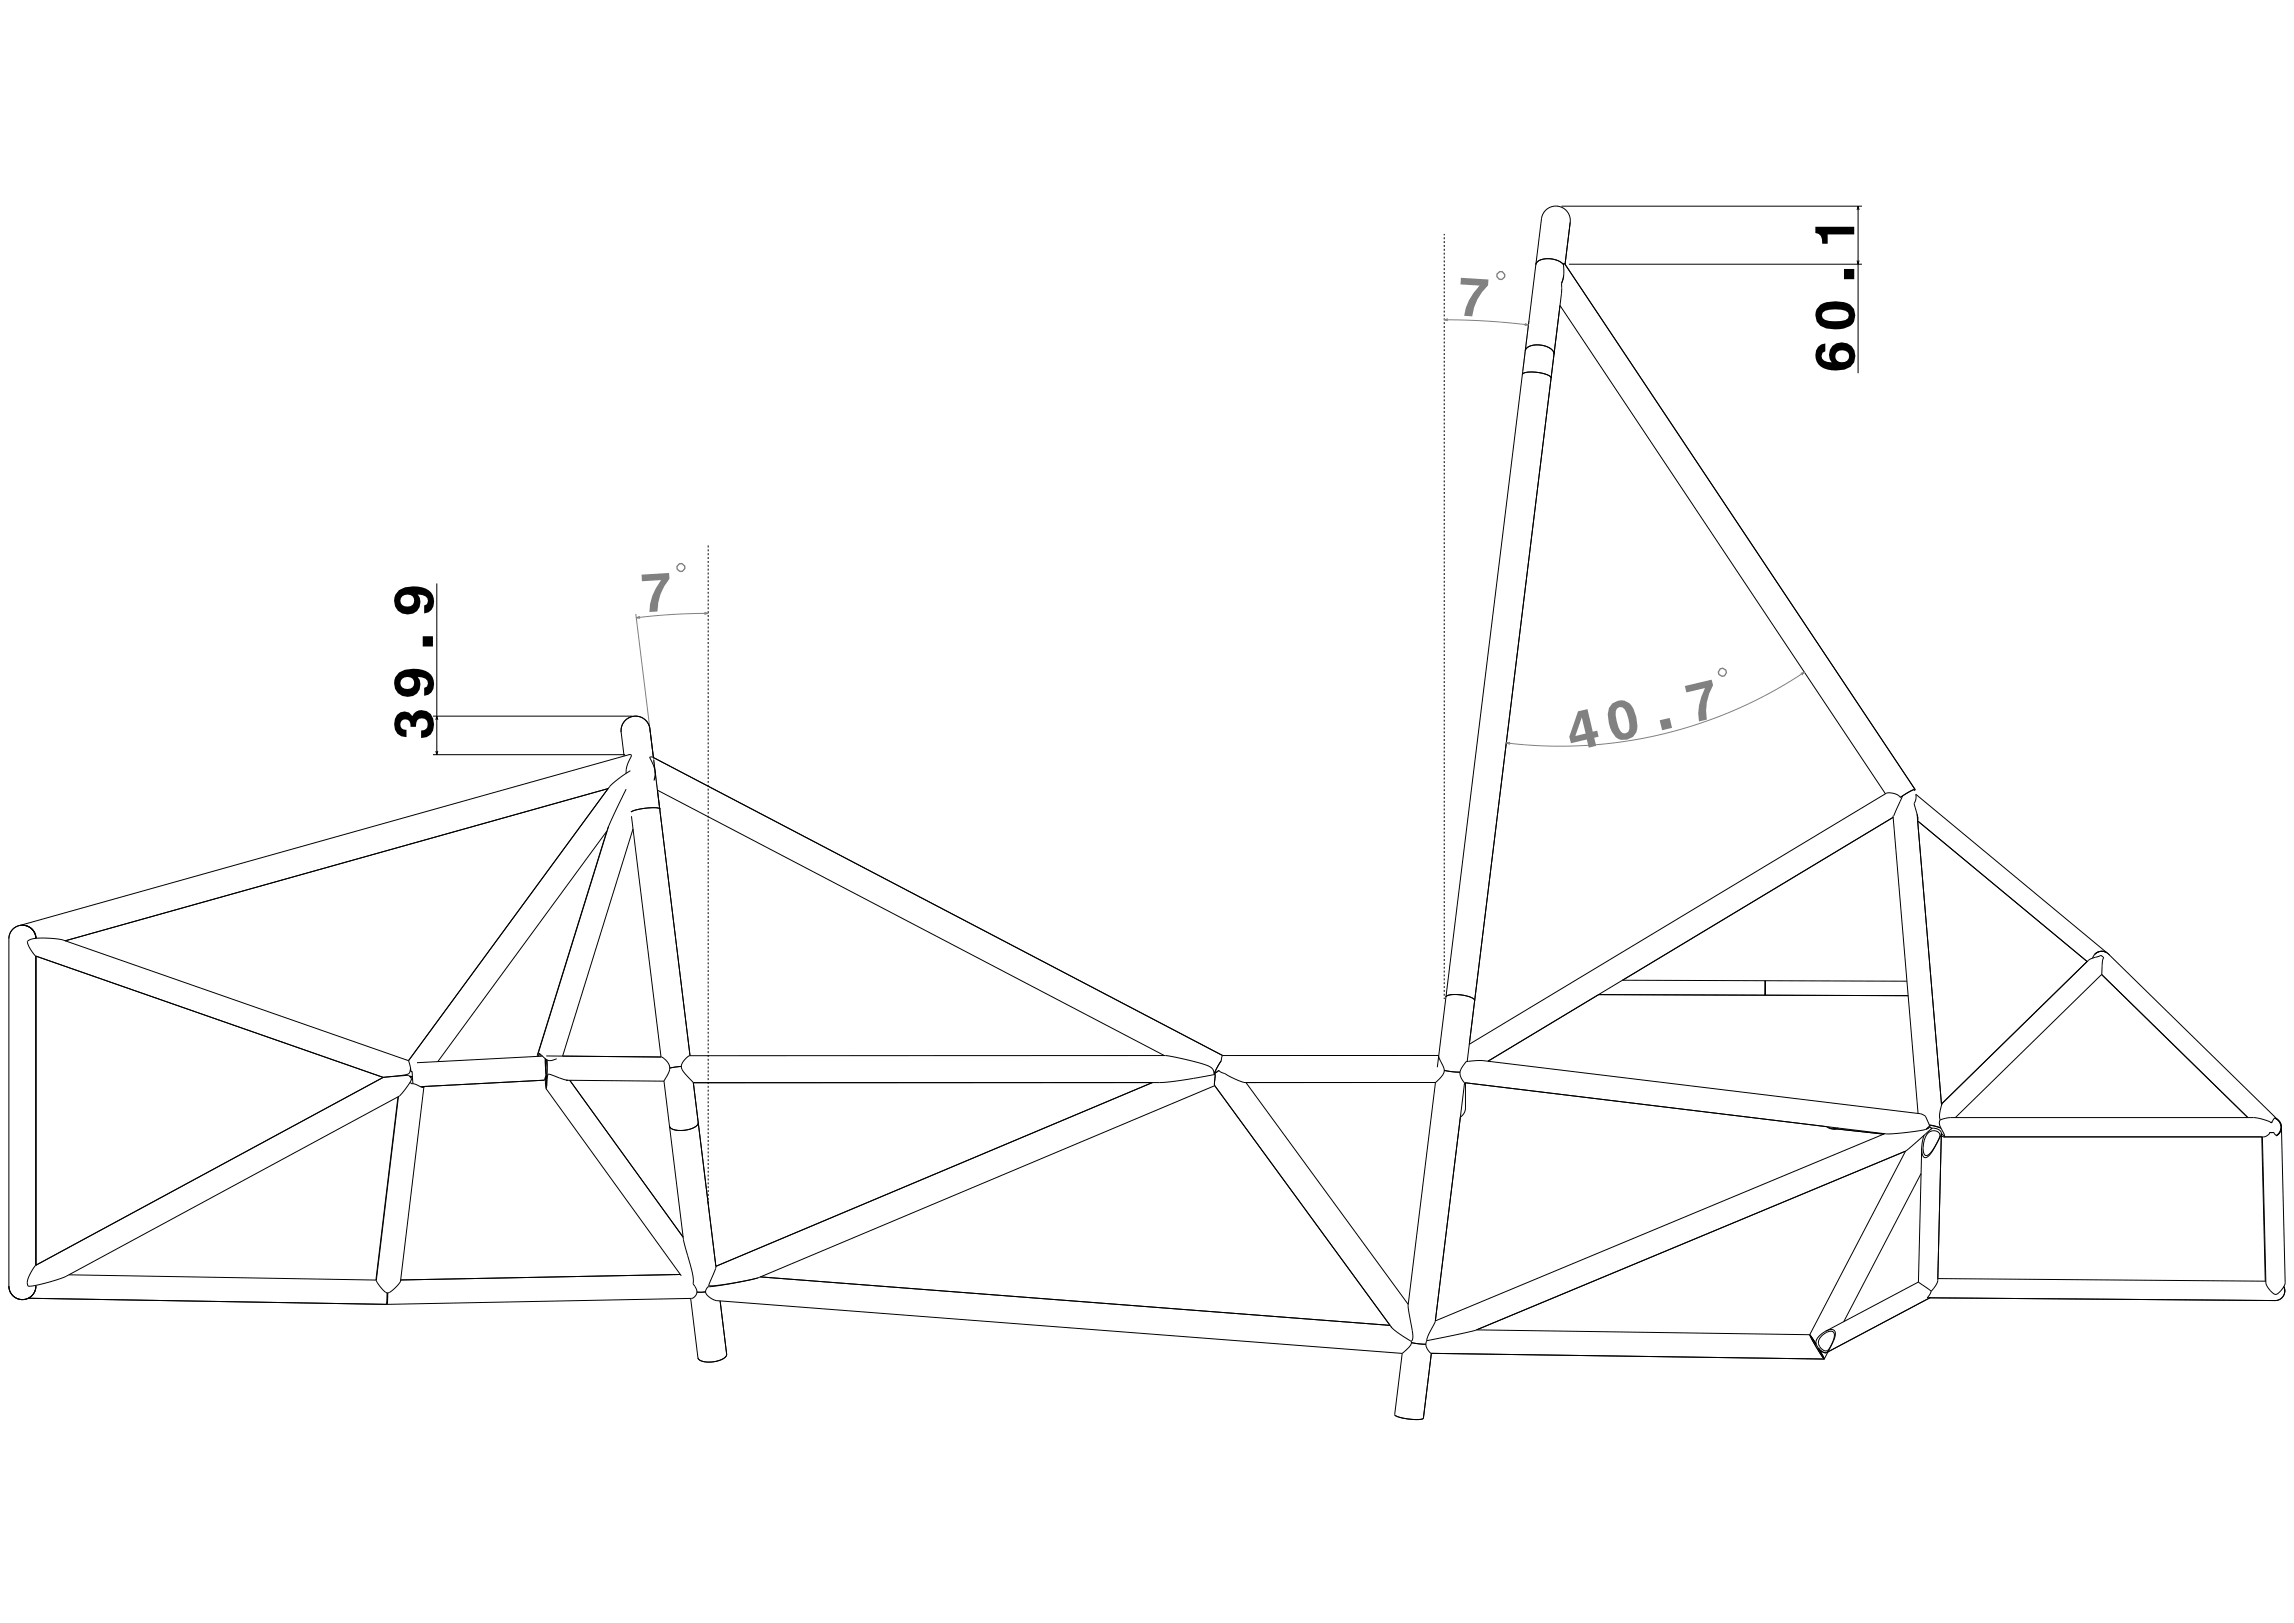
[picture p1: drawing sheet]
<svg xmlns="http://www.w3.org/2000/svg" width="1189mm" height="841mm" viewBox="0 0 1189 841" stroke-linecap="round" stroke-linejoin="round" font-family="sans-serif">
<path d="M792 166l-3 26M330 318l12 99" fill="none" stroke="#808080" stroke-width=".52"/>
<g fill="none" stroke="#000" stroke-width=".52">
<path d="M809 107h156M749 121v1M749 123v1M749 125v1M749 127v1M749 129v1M749 131v1M749 133v1M749 135v1M749 137v1M749 139v1M796 137l2-2 4-1 5 1 3 2"/>
<path d="M811 137l-1-1v7l-1 4M811 137h.1M811 137l182 272M811 137l3-24-1-3-2-2-3-1h-3l-4 2-2 4-10 81M813 137h152M749 141v1M749 143v1M749 145v1M749 147v1M749 149v1M749 151v1M749 153v1"/>
<path d="M749 155v1M749 157v1M749 159v1M809 158l168 253M809 147v5l-5 44M810 143l-1 4M749 161v1M749 163v1M749 165v1M749 167v1M749 169v1M749 171v1"/>
<path d="M749 173v1M749 175v1M749 177v1M749 179v1M749 181v1M749 183v1M749 185v1M749 187v1M749 189v1M749 191v1M749 193v1M749 195v1"/>
<path d="M749 197v1M749 199v1M789 194l3-1h5l5 1 2 2M789 194l2-1h6l5 1 2 2M789 194l-40 323M791 180v2v-2l3-1h6l4 2 1 3-1-3-4-2h-5zM804 196l-40 322M804 196h.1M805 184h.1M749 201v1M749 203v1M749 205v1"/>
<path d="M749 207v1M749 209v1M749 211v1M749 213v1M749 215v1M749 217v1M749 219v1M749 221v1M749 223v1M749 225v1M749 227v1M749 229v1"/>
<path d="M749 231v1M749 233v1M749 235v1M749 237v1M749 239v1M749 241v1M749 243v1M749 245v1M749 247v1M749 249v1M749 251v1M749 253v1"/>
<path d="M749 255v1M749 257v1M749 259v1M749 261v1M749 263v1M749 265v1M749 267v1M749 269v1M749 271v1M749 273v1M749 275v1M749 277v1"/>
<path d="M749 279v1M367 283v1M367 285v1M367 287v1M367 289v1M367 291v1M367 293v1M367 295v1M367 297v1M367 299v1M749 281v1M749 283v1"/>
<path d="M749 285v1M749 287v1M749 289v1M749 291v1M749 293v1M749 295v1M749 297v1M749 299v1M367 301v1M367 303v1M367 305v1M367 307v1"/>
<path d="M367 309v1M367 311v1M367 313v1M367 315v1M367 317v1M367 319v1M749 301v1M749 303v1M749 305v1M749 307v1M749 309v1M749 311v1"/>
<path d="M749 313v1M749 315v1M749 317v1M749 319v1M367 321v1M367 323v1M367 325v1M367 327v1M367 329v1M367 331v1M367 333v1M367 335v1"/>
<path d="M367 337v1M367 339v1M749 321v1M749 323v1M749 325v1M749 327v1M749 329v1M749 331v1M749 333v1M749 335v1M749 337v1M749 339v1"/>
<path d="M367 341v1M367 343v1M367 345v1M367 347v1M367 349v1M367 351v1M367 353v1M367 355v1M367 357v1M367 359v1M749 341v1M749 343v1"/>
<path d="M749 345v1M749 347v1M749 349v1M749 351v1M749 353v1M749 355v1M749 357v1M749 359v1M224 371h104M367 361v1M367 363v1M367 365v1"/>
<path d="M367 367v1M367 369v1M367 371v1M367 373v1M367 375v1M367 377v1M367 379v1M749 361v1M749 363v1M749 365v1M749 367v1M749 369v1"/>
<path d="M749 371v1M749 373v1M749 375v1M749 377v1M749 379v1M224 391h100M323 392l-1-13v-3l1-2 2-2 2-1h3l4 1 2 4 3 17M327 399l-6 4-5 5-104 142M339 394l19 153M340 400l-1 4M367 381v1M367 383v1"/>
<path d="M367 385v1M367 387v1M367 389v1M367 391v1M367 393v1M367 395v1M367 397v1M367 399v1M749 381v1M749 383v1M749 385v1M749 387v1"/>
<path d="M749 389v1M749 391v1M749 393v1M749 395v1M749 397v1M749 399v1M325 409l-10 21M325 401h.1M325 401v-4l2-5v-1l-317 89M339 404l1-2a17 17 0 0 0-3-10h1l296 155M341 409l262 138M342 419h-2h-5l-5 1-3 1"/>
<path d="M342 419h.1M367 401v1M367 403v1M367 405v1M367 407v1M367 409v1M367 411v1M367 413v1M367 415v1M367 417v1M367 419v1M749 401v1"/>
<path d="M749 403v1M749 405v1M749 407v1M749 409v1M749 411v1M749 413v1M749 415v1M749 417v1M749 419v1M985 413a8 8 0 0 0-7-2l-216 130M986 412l-4 11M992 409l-7 4"/>
<path d="M992 410h.1M993 409l-1 1M993 409l-8 4M993 412l-1 4a8 8 0 0 0 2 6v2M993 412h.1M993 412l99 82-2-1h-2l-2 2-1 1M315 430l-88 120M315 428l-36 119M327 423l16 125M328 430l-36 117M367 421v1M367 423v1"/>
<path d="M367 425v1M367 427v1M367 429v1M367 431v1M367 433v1M367 435v1M367 437v1M367 439v1M749 421v1M749 423v1M749 425v1M749 427v1"/>
<path d="M749 429v1M749 431v1M749 433v1M749 435v1M749 437v1M749 439v1M981 423l13 154M981 424l-210 126M994 422l12 151M994 424h.1M994 425l88 73-76 74M994 425h.1"/>
<path d="M994 424v1M367 441v1M367 443v1M367 445v1M367 447v1M367 449v1M367 451v1M367 453v1M367 455v1M367 457v1M367 459v1M749 441v1"/>
<path d="M749 443v1M749 445v1M749 447v1M749 449v1M749 451v1M749 453v1M749 455v1M749 457v1M749 459v1M367 461v1M367 463v1M367 465v1"/>
<path d="M367 467v1M367 469v1M367 471v1M367 473v1M367 475v1M367 477v1M367 479v1M749 461v1M749 463v1M749 465v1M749 467v1M749 469v1"/>
<path d="M749 471v1M749 473v1M749 475v1M749 477v1M749 479v1M19 495a12 12 0 0 1-5-7 18 18 0 0 1 13-2l6 1 179 63M19 495l180 63M19 495v161M19 486l-1-2-1-3-3-1-2-1 2 1 3 1 1 3 1 2-1-2-1-3-3-1-2-1-3 1-2 1-2 2v3v180M34 488l281-79-103 141M367 481v1M367 483v1"/>
<path d="M367 485v1M367 487v1M367 489v1M367 491v1M367 493v1M367 495v1M367 497v1M367 499v1M749 481v1M749 483v1M749 485v1M749 487v1"/>
<path d="M749 489v1M749 491v1M749 493v1M749 495v1M749 497v1M749 499v1M1089 493h.1M1093 495l-1-1-2-1h-2l-2 1 3-1 4 1 87 86M367 501v1M367 503v1M367 505v1M367 507v1"/>
<path d="M367 509v1M367 511v1M367 513v1M367 515v1M367 517v1M367 519v1M749 501v1M749 503v1M749 505v1M749 507v1M749 509v1M749 511v1"/>
<path d="M749 513v1M749 515v1M749 517v1M749 517l3-2 5 1 5 1 2 1M749 517l-4 36M764 518l-4 32M764 518h.1M829 515l160 1M841 508h147M915 508v8zM1089 505l76 74M1089 505l1-7a1.7 1.7 0 0 0 0-2 1.7 1.7 0 0 0-1-1l-6 3-76 74"/>
<path d="M1089 505l-76 74M367 521v1M367 523v1M367 525v1M367 527v1M367 529v1M367 531v1M367 533v1M367 535v1M367 537v1M367 539v1M199 558h.1"/>
<path d="M212 550l1 5M212 558l1 1v1l-6 8-174 94a43 43 0 0 1-18 4h-1a8 8 0 0 1 3-8l1-2 181-98M212 558v-1l-13 1M212 558h1M212 558h.1M213 558h.1M213 558h-1M213 555h1M213 553l-1 3-1 1-12 1M213 554v1M214 555v7M214 559h-1"/>
<path d="M279 547v-1h1a8 8 0 0 0 6 4l3-1M280 546v1M280 546h.1M281 547l-65 4M283 559v5M283 549v8zM283 558v2M283 558v1v-10v11M283 557l-1 3-64 3M283 549v4M283 560h1M283 547l60 1a6 6 0 0 1 2 10l-1 2"/>
<path d="M283 560v3M293 560h51M294 560l-9-3a.8 .8 0 0 0-1 0 .8 .8 0 0 0 0 1l-1 6M295 560l59 81M353 553h-6M367 541v1M367 543v1M367 545v1M367 547v1M367 549v1M367 551v1M367 553v1"/>
<path d="M367 555v1M367 557v1M367 559v1M629 556l-1-3a83 83 0 0 0-24-6h-247a6 6 0 0 0-4 4 6 6 0 0 0 2 6l4 4M630 556v6M632 555l7 4 6 2h99M632 555l-2 1M633 550l-4 6M746 547l1 4a6 6 0 0 1-2 9l-1 1M746 547h-112l-1 3M749 555l8 1M761 545h.1"/>
<path d="M206 568l-11 95M212 561l2 1M214 562l5 1h1M214 562h.1M219 563h.1M220 563h.1M220 563l-13 101a9 9 0 0 1-7 6l-3-3-2-4 12-95M283 564l70 97M344 560l10 84a75 75 0 0 1 5 21l1 1a4 4 0 0 1-1 7l-158 3M359 561h242l11-1 18-3v5M359 561h.1M359 561l3 21"/>
<path d="M367 561v1M367 563v1M367 565v1M367 567v1M367 569v1M367 571v1M367 573v1M367 575v1M367 577v1M367 579v1M597 561l-226 95M629 562h.1"/>
<path d="M629 561h.1M630 562v1M630 562l91 126 3 2 8 5M630 563l90 124-326-25M630 563l-238 99a114 114 0 0 1-25 4l4-10-9-74M646 561l84 115M744 561l-14 115 2 16v3M759 561l-15 124-4 7-1 3M760 561v14l-1 2-2 2M1007 572a15 15 0 0 0-1 8M1007 572h-1M1179 579l2 2 1 3v2l-2 2"/>
<path d="M1179 579l2 2 1 3v3l-2 2M1179 579l-1 1a1.2 1.2 0 0 1 0 1 1.2 1.2 0 0 1-2 0l-8-2h-157l-5 1M1180 580l2 2v2M362 582v1l-2 1-5 2-5-1h-2l-1-1M362 582h.1M367 581v1M367 583v1M367 585v1M367 587v1M367 589v1M367 591v1M367 593v1"/>
<path d="M367 595v1M367 597v1M367 599v1M947 584l2 1h3h-2l-2-1M953 585h-3l26 3M977 587l-233 97M988 596l-50 96M988 596l-223 93-26 6M996 595l-2 69M997 595h.1M997 588l-1 7M999 585h.1"/>
<path d="M999 584h1M1000 585h-1M1000 584h.1M1000 583l6 1M1000 583l6 2M1000 584v1a83 83 0 0 1-22 3l-219-27a6 6 0 0 1 0-9l1-2h9l227 27a5 5 0 0 1 4 5v1l-2 2M1000 584l1 1M1001 585h.1M1001 585a5 5 0 0 1 5 2M1001 585l-13 11M1005 588v1a18 18 0 0 1-6 10l-2-1v-3M1005 588a4 4 0 0 0-4-2 4 4 0 0 0-3 4l-1 5"/>
<path d="M1005 588h.1M1006 580a8 8 0 0 0 2 8v1M1006 588l2 1M1006 587l2 1M1006 587l-4 8a6 6 0 0 1-4 5l-2-2v-3M1006 587l-2 77-1 2-2 3M1006 587h.1M1007 589h1M1172 589l2 75M1173 589l1 76a6 6 0 0 0 6 6l3-3 1-3M1176 587l-1 1-2 1h-165M1179 587l1 1"/>
<path d="M1179 587h-3M1180 588v1M1182 584v3l-2 2M1182 584h.1M1182 584l2 81M367 601v1M367 603v1M367 605v1M367 607v1M367 609v1M367 611v1M367 613v1"/>
<path d="M367 615v1M367 617v1M367 619v1M996 608l-40 77M367 621v1M367 623v1M5 666v3l2 2 2 2h3h2l3-2 1-2 1-3M5 666v4l3 2 3 1h4M19 666h.1M19 666l-1 4-3 3M36 661l159 2M200 675l1 1z"/>
<path d="M201 676h.1M201 670l-1 6-185-3M201 670l-1 5M201 670v6M353 660l-145 3M358 673l4 31 3 2h5l5-2 2-2M366 669l-5 1M373 666h-1M373 674l4 28M392 662h.1M393 662l-14 3-11 2a1.6 1.6 0 0 0-2 2 6 6 0 0 0 6 5l355 27M994 664l-48 26"/>
<path d="M994 664h.1M994 664l7 5M1000 673l179 1M1001 669l-2 3h1l-53 29M1004 663l170 1M1179 674h.1M1184 667v3M1184 667v2l-1 3-2 1-2 1M1184 667v2l-1 3-1 1-3 1M1184 665h.1M721 687v1M732 695a8 8 0 0 1-5 6"/>
<path d="M732 696l7 1M739 695a5 5 0 0 0 3 6M765 689l173 3M938 692l3 6M938 692l7 11zM941 698l4 6M943 699l2 2h2M943 699l2 5M943 699l2 4M944 692a4 4 0 0 1 7-1 10 10 0 0 1-5 9 4 4 0 0 1-3-3 4 4 0 0 1 1-5zM946 690a7 7 0 0 0-5 7l-3-5M946 690a2.8 2.8 0 0 1 4-1 2.8 2.8 0 0 1 1 4l-4 8"/>
<path d="M377 702h.1M727 701l-4 32 1 1M742 701l203 3M742 701l-4 34M945 702l1 2M945 703v1M945 704h1M947 700l-1 4M723 733l1 1M724 734l8 2h4l2-1M738 735h.1"/>
</g>
<path d="M807 107h1z" fill-rule="evenodd" fill="#000"/>
<path d="M818 369l-5 13 1 3 8-2 1 4 4-1-1-4h3l-1-3h-2l-3-12zM820 372l2 8-5 1zM836 364a12 12 0 0 0-1 13 7 7 0 0 0 7 7 7 7 0 0 0 7-8 13 13 0 0 0-7-13h-3zM838 367l1-1h2a14 14 0 0 1 3 13l-1 1h-2a14 14 0 0 1-3-13zM860 373l1 5 6-1-2-5zM873 355l1 4 10-2a27 27 0 0 0-3 17l4-1a26 26 0 0 1 3-18l-1-3z" fill-rule="evenodd" fill="#808080"/>
<path d="M892 347l1-1 2 1v2l-1 1h-1l-2-1v-1z" fill="none" stroke="#808080" stroke-width=".7" stroke-linecap="butt"/>
<path d="M933 349l2-1-1 2M935 348l-17 11-18 9-19 7-20 5-20 4-20 2-20 1-20-2M783 385h-2l2 1" fill="none" stroke="#808080" stroke-width=".52"/>
<path d="M757 144l14 1v3a26 26 0 0 0-8 16h-4a27 27 0 0 1 8-16l-10-1z" fill-rule="evenodd" fill="#808080"/>
<path d="M776 142l1-1h2l1 1v2l-2 1h-1l-1-2z" fill="none" stroke="#808080" stroke-width=".7" stroke-linecap="butt"/>
<path d="M749 166h22l21 2M750 165l-1 1h1M790 168h2l-2 1" fill="none" stroke="#808080" stroke-width=".52"/>
<path d="M333 298l14-1v3a26 26 0 0 0-6 17h-4a27 27 0 0 1 6-16h-10z" fill-rule="evenodd" fill="#808080"/>
<path d="M352 292h1l2 1v2l-1 1h-2l-1-1v-1z" fill="none" stroke="#808080" stroke-width=".7" stroke-linecap="butt"/>
<path d="M332 319l-2 1h2M365 317l2 1h-2M367 318h-19l-18 2" fill="none" stroke="#808080" stroke-width=".52"/>
<g fill="#000">
<path d="M942 180a8 8 0 0 0 0 8 8 8 0 0 0 7 4 11 11 0 0 0 12-4 7 7 0 0 0-5-11 7 7 0 0 0-8 9l1 2a4 4 0 0 1-5-3l1-2 1-1v-4l-2 1zM952 182a3 3 0 0 1 5 0 3 3 0 0 1 0 5 3 3 0 0 1-4 0 3 3 0 0 1-1-5zM944 158a7 7 0 0 0-3 7 7 7 0 0 0 6 5 13 13 0 0 0 14-3 7 7 0 0 0-5-10 16 16 0 0 0-12 1zM945 162a14 14 0 0 1 13 0v1v2a14 14 0 0 1-13 0l-1-2zM956 139v6h5v-6zM941 118v3a4 4 0 0 1 3 5h3v-5h14v-3z" fill-rule="evenodd"/>
<path d="M206 370a7 7 0 0 0-1 8 7 7 0 0 0 6 4v-4a2.8 2.8 0 0 1-4-3 2.8 2.8 0 0 1 4-2 2.8 2.8 0 0 1 2 4h3a3 3 0 0 1 2-5 3 3 0 0 1 4 3 3 3 0 0 1-4 4v3a6 6 0 0 0 7-7 6 6 0 0 0-4-7 6 6 0 0 0-7 3 5 5 0 0 0-8-1zM207 348a7 7 0 0 0 0 12 7 7 0 0 0 10-3l1-2v-3l-1-1a4 4 0 0 1 5 3l-1 2h-1v5a6 6 0 0 0 3-11 14 14 0 0 0-16-2zM209 352a3 3 0 0 1 5 0 3 3 0 0 1-1 5 3 3 0 0 1-5-1 3 3 0 0 1 1-4zM219 330v5h5v-5zM207 306a7 7 0 0 0 0 11 7 7 0 0 0 10-2l1-3v-2l-1-2a4 4 0 0 1 5 3l-1 2-1 1v4a6 6 0 0 0 3-11 14 14 0 0 0-16-1zM209 309a3 3 0 0 1 5 0 3 3 0 0 1-1 5 3 3 0 0 1-5-1 3 3 0 0 1 1-4z" fill-rule="evenodd"/>
</g>
<path d="M963 109v-2l1 2M963 107v86M963 135v2l1-2M226 302v89M226 373v-2l1 2M226 389v2l1-2" fill="none" stroke="#000" stroke-width=".52"/>
</svg>
